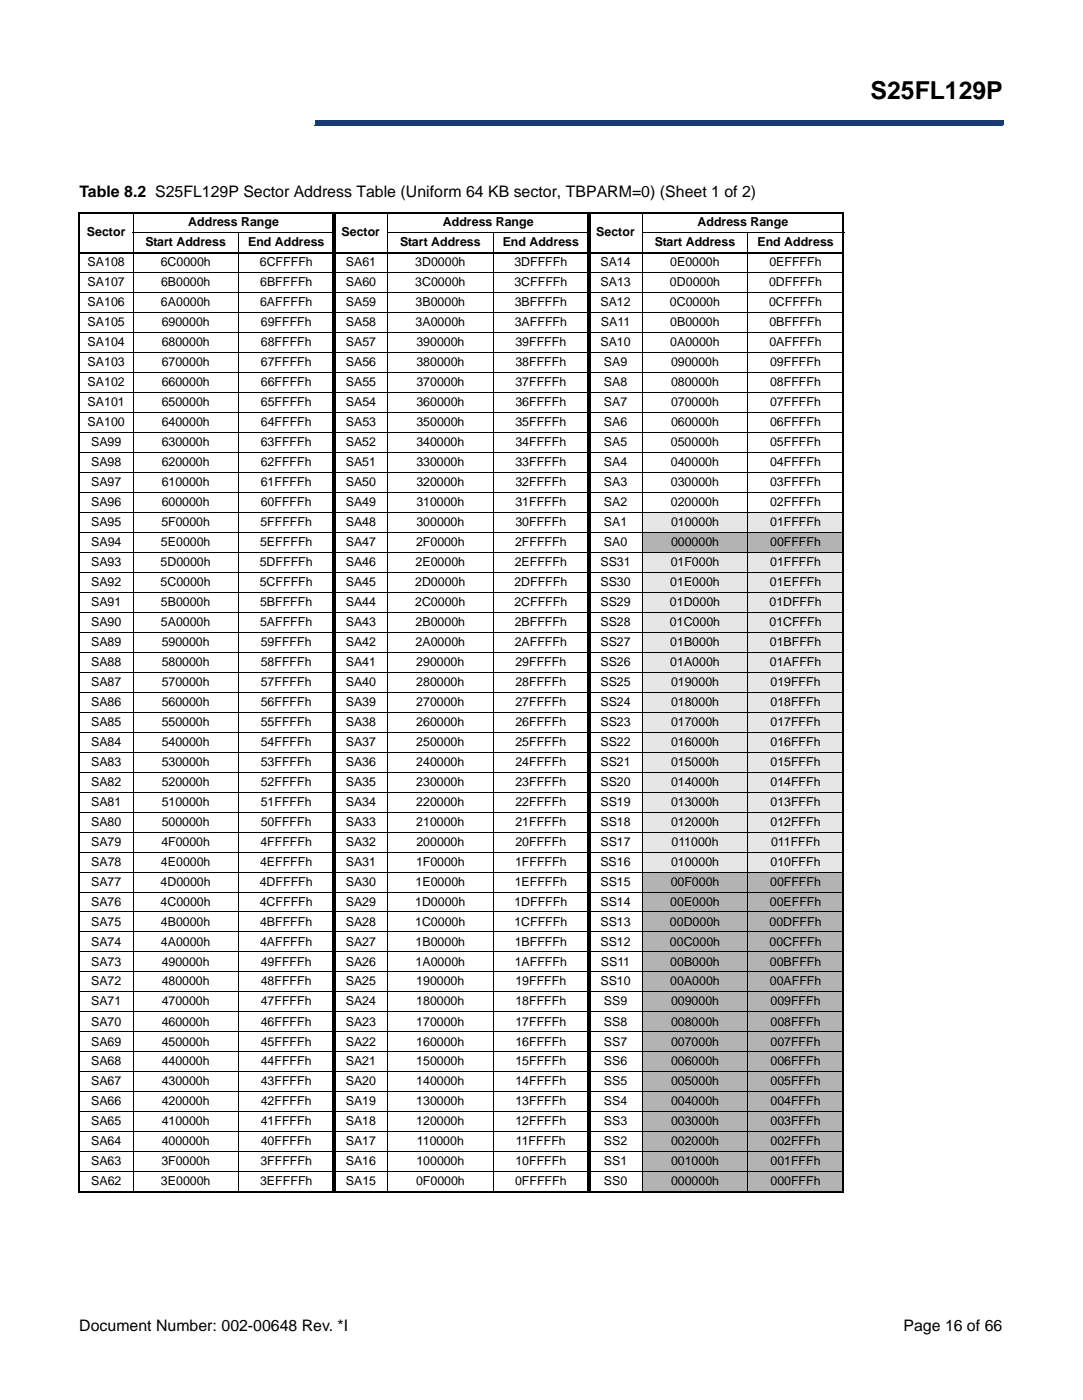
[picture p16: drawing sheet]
<svg xmlns="http://www.w3.org/2000/svg" width="210mm" height="271mm" viewBox="0 0 210 271" stroke-linecap="round" stroke-linejoin="round" font-family="sans-serif">
<defs><g id="words">
<text font-size="4.8" x="168.5" y="19.2">S25FL129P</text>
<g font-size="3.1">
<text x="15.4" y="38.1">Table 8.2 S25FL129P Sector Address Table (Uniform 64 KB sector, TBPARM=0) (Sheet 1 of 2)</text>
<text x="15.3" y="257.6">Document Number: 002-00648 Rev. *I</text>
<text x="174.8" y="257.6">Page 16 of 66</text>
</g>
<g font-size="2.4">
<text x="16.8" y="45.7">Sector</text>
<text x="28.2" y="47.6">Start Address</text>
<text x="36.4" y="43.8">Address Range</text>
<text x="48" y="47.6">End Address</text>
<text x="66.1" y="45.7">Sector</text>
<text x="77.4" y="47.6">Start Address</text>
<text x="85.7" y="43.8">Address Range</text>
<text x="97.3" y="47.6">End Address</text>
<text x="115.4" y="45.7">Sector</text>
<text x="126.7" y="47.6">Start Address</text>
<text x="135" y="43.8">Address Range</text>
<text x="146.6" y="47.6">End Address</text>
<text x="17" y="51.5">SA108</text>
<text x="31.1" y="51.5">6C0000h</text>
<text x="50.3" y="51.5">6CFFFFh</text>
<text x="66.9" y="51.5">SA61</text>
<text x="80.4" y="51.5">3D0000h</text>
<text x="99.5" y="51.5">3DFFFFh</text>
<text x="116.2" y="51.5">SA14</text>
<text x="129.7" y="51.5">0E0000h</text>
<text x="148.9" y="51.5">0EFFFFh</text>
<text x="17" y="55.4">SA107</text>
<text x="17" y="59.2">SA106</text>
<text x="31.2" y="59.2">6A0000h</text>
<text x="31.2" y="55.4">6B0000h</text>
<text x="50.3" y="59.2">6AFFFFh</text>
<text x="50.3" y="55.4">6BFFFFh</text>
<text x="66.9" y="59.2">SA59</text>
<text x="66.9" y="55.4">SA60</text>
<text x="80.4" y="55.4">3C0000h</text>
<text x="80.4" y="59.2">3B0000h</text>
<text x="99.5" y="55.4">3CFFFFh</text>
<text x="99.6" y="59.2">3BFFFFh</text>
<text x="116.2" y="59.2">SA12</text>
<text x="116.2" y="55.4">SA13</text>
<text x="129.6" y="59.2">0C0000h</text>
<text x="129.6" y="55.4">0D0000h</text>
<text x="148.8" y="59.2">0CFFFFh</text>
<text x="148.8" y="55.4">0DFFFFh</text>
<text x="17" y="63.1">SA105</text>
<text x="31.3" y="63.1">690000h</text>
<text x="50.5" y="63.1">69FFFFh</text>
<text x="66.9" y="63.1">SA58</text>
<text x="80.4" y="63.1">3A0000h</text>
<text x="99.6" y="63.1">3AFFFFh</text>
<text x="116.3" y="63.1">SA11</text>
<text x="129.7" y="63.1">0B0000h</text>
<text x="148.9" y="63.1">0BFFFFh</text>
<text x="17" y="67">SA104</text>
<text x="17" y="70.8">SA103</text>
<text x="31.3" y="67">680000h</text>
<text x="31.3" y="70.8">670000h</text>
<text x="50.5" y="67">68FFFFh</text>
<text x="50.5" y="70.8">67FFFFh</text>
<text x="66.9" y="67">SA57</text>
<text x="66.9" y="70.8">SA56</text>
<text x="80.6" y="67">390000h</text>
<text x="80.6" y="70.8">380000h</text>
<text x="99.7" y="67">39FFFFh</text>
<text x="99.7" y="70.8">38FFFFh</text>
<text x="116.2" y="67">SA10</text>
<text x="116.8" y="70.8">SA9</text>
<text x="129.7" y="67">0A0000h</text>
<text x="129.8" y="70.8">090000h</text>
<text x="148.9" y="67">0AFFFFh</text>
<text x="149" y="70.8">09FFFFh</text>
<text x="17" y="74.7">SA102</text>
<text x="31.3" y="74.7">660000h</text>
<text x="50.5" y="74.7">66FFFFh</text>
<text x="66.9" y="74.7">SA55</text>
<text x="80.6" y="74.7">370000h</text>
<text x="99.7" y="74.7">37FFFFh</text>
<text x="116.8" y="74.7">SA8</text>
<text x="129.8" y="74.7">080000h</text>
<text x="149" y="74.7">08FFFFh</text>
<text x="17" y="78.6">SA101</text>
<text x="17" y="82.4">SA100</text>
<text x="31.3" y="78.6">650000h</text>
<text x="31.3" y="82.4">640000h</text>
<text x="50.5" y="78.6">65FFFFh</text>
<text x="50.5" y="82.4">64FFFFh</text>
<text x="66.9" y="78.6">SA54</text>
<text x="66.9" y="82.4">SA53</text>
<text x="80.6" y="78.6">360000h</text>
<text x="80.6" y="82.4">350000h</text>
<text x="99.7" y="78.6">36FFFFh</text>
<text x="99.7" y="82.4">35FFFFh</text>
<text x="116.8" y="78.6">SA7</text>
<text x="116.8" y="82.4">SA6</text>
<text x="129.8" y="78.6">070000h</text>
<text x="129.8" y="82.4">060000h</text>
<text x="149" y="78.6">07FFFFh</text>
<text x="149" y="82.4">06FFFFh</text>
<text x="17.6" y="86.3">SA99</text>
<text x="31.3" y="86.3">630000h</text>
<text x="50.5" y="86.3">63FFFFh</text>
<text x="66.9" y="86.3">SA52</text>
<text x="80.6" y="86.3">340000h</text>
<text x="99.7" y="86.3">34FFFFh</text>
<text x="116.8" y="86.3">SA5</text>
<text x="129.8" y="86.3">050000h</text>
<text x="149" y="86.3">05FFFFh</text>
<text x="17.6" y="90.2">SA98</text>
<text x="17.6" y="94">SA97</text>
<text x="31.3" y="90.2">620000h</text>
<text x="31.3" y="94">610000h</text>
<text x="50.5" y="90.2">62FFFFh</text>
<text x="50.5" y="94">61FFFFh</text>
<text x="66.9" y="90.2">SA51</text>
<text x="66.9" y="94">SA50</text>
<text x="80.6" y="90.2">330000h</text>
<text x="80.6" y="94">320000h</text>
<text x="99.7" y="90.2">33FFFFh</text>
<text x="99.7" y="94">32FFFFh</text>
<text x="116.8" y="90.2">SA4</text>
<text x="116.8" y="94">SA3</text>
<text x="129.8" y="90.2">040000h</text>
<text x="129.8" y="94">030000h</text>
<text x="149" y="90.2">04FFFFh</text>
<text x="149" y="94">03FFFFh</text>
<text x="17.6" y="97.9">SA96</text>
<text x="17.6" y="101.8">SA95</text>
<text x="31.2" y="101.8">5F0000h</text>
<text x="31.3" y="97.9">600000h</text>
<text x="50.4" y="101.8">5FFFFFh</text>
<text x="50.5" y="97.9">60FFFFh</text>
<text x="66.9" y="97.9">SA49</text>
<text x="66.9" y="101.8">SA48</text>
<text x="80.6" y="97.9">310000h</text>
<text x="80.6" y="101.8">300000h</text>
<text x="99.7" y="97.9">31FFFFh</text>
<text x="99.7" y="101.8">30FFFFh</text>
<text x="116.8" y="97.9">SA2</text>
<text x="116.8" y="101.8">SA1</text>
<text x="129.8" y="97.9">020000h</text>
<text x="129.8" y="101.8">010000h</text>
<text x="149" y="97.9">02FFFFh</text>
<text x="149" y="101.8">01FFFFh</text>
<text x="17.6" y="105.6">SA94</text>
<text x="31.1" y="105.6">5E0000h</text>
<text x="50.3" y="105.6">5EFFFFh</text>
<text x="66.9" y="105.6">SA47</text>
<text x="80.5" y="105.6">2F0000h</text>
<text x="99.7" y="105.6">2FFFFFh</text>
<text x="116.8" y="105.6">SA0</text>
<text x="129.8" y="105.6">000000h</text>
<text x="149" y="105.6">00FFFFh</text>
<text x="17.6" y="109.5">SA93</text>
<text x="17.6" y="113.4">SA92</text>
<text x="31.1" y="109.5">5D0000h</text>
<text x="31.1" y="113.4">5C0000h</text>
<text x="50.3" y="109.5">5DFFFFh</text>
<text x="50.3" y="113.4">5CFFFFh</text>
<text x="66.9" y="109.5">SA46</text>
<text x="66.9" y="113.4">SA45</text>
<text x="80.3" y="113.4">2D0000h</text>
<text x="80.4" y="109.5">2E0000h</text>
<text x="99.5" y="113.4">2DFFFFh</text>
<text x="99.6" y="109.5">2EFFFFh</text>
<text x="116.2" y="113.4">SS30</text>
<text x="116.2" y="109.5">SS31</text>
<text x="129.7" y="113.4">01E000h</text>
<text x="129.8" y="109.5">01F000h</text>
<text x="148.9" y="113.4">01EFFFh</text>
<text x="149" y="109.5">01FFFFh</text>
<text x="17.6" y="117.2">SA91</text>
<text x="31.1" y="117.2">5B0000h</text>
<text x="50.3" y="117.2">5BFFFFh</text>
<text x="66.9" y="117.2">SA44</text>
<text x="80.3" y="117.2">2C0000h</text>
<text x="99.5" y="117.2">2CFFFFh</text>
<text x="116.2" y="117.2">SS29</text>
<text x="129.6" y="117.2">01D000h</text>
<text x="148.9" y="117.2">01DFFFh</text>
<text x="17.6" y="121.1">SA90</text>
<text x="17.6" y="125">SA89</text>
<text x="31.1" y="121.1">5A0000h</text>
<text x="31.3" y="125">590000h</text>
<text x="50.3" y="121.1">5AFFFFh</text>
<text x="50.5" y="125">59FFFFh</text>
<text x="66.9" y="121.1">SA43</text>
<text x="66.9" y="125">SA42</text>
<text x="80.4" y="121.1">2B0000h</text>
<text x="80.4" y="125">2A0000h</text>
<text x="99.6" y="121.1">2BFFFFh</text>
<text x="99.6" y="125">2AFFFFh</text>
<text x="116.2" y="121.1">SS28</text>
<text x="116.2" y="125">SS27</text>
<text x="129.6" y="121.1">01C000h</text>
<text x="129.7" y="125">01B000h</text>
<text x="148.9" y="121.1">01CFFFh</text>
<text x="148.9" y="125">01BFFFh</text>
<text x="17.6" y="128.8">SA88</text>
<text x="31.3" y="128.8">580000h</text>
<text x="50.5" y="128.8">58FFFFh</text>
<text x="66.9" y="128.8">SA41</text>
<text x="80.6" y="128.8">290000h</text>
<text x="99.7" y="128.8">29FFFFh</text>
<text x="116.2" y="128.8">SS26</text>
<text x="129.7" y="128.8">01A000h</text>
<text x="148.9" y="128.8">01AFFFh</text>
<text x="17.6" y="136.6">SA86</text>
<text x="17.6" y="132.7">SA87</text>
<text x="31.3" y="136.6">560000h</text>
<text x="31.3" y="132.7">570000h</text>
<text x="50.5" y="136.6">56FFFFh</text>
<text x="50.5" y="132.7">57FFFFh</text>
<text x="66.9" y="136.6">SA39</text>
<text x="66.9" y="132.7">SA40</text>
<text x="80.6" y="136.6">270000h</text>
<text x="80.6" y="132.7">280000h</text>
<text x="99.7" y="136.6">27FFFFh</text>
<text x="99.7" y="132.7">28FFFFh</text>
<text x="116.2" y="136.6">SS24</text>
<text x="116.2" y="132.7">SS25</text>
<text x="129.8" y="132.7">019000h</text>
<text x="129.8" y="136.6">018000h</text>
<text x="149.1" y="132.7">019FFFh</text>
<text x="149.1" y="136.6">018FFFh</text>
<text x="17.6" y="140.5">SA85</text>
<text x="31.3" y="140.5">550000h</text>
<text x="50.5" y="140.5">55FFFFh</text>
<text x="66.9" y="140.5">SA38</text>
<text x="80.6" y="140.5">260000h</text>
<text x="99.7" y="140.5">26FFFFh</text>
<text x="116.2" y="140.5">SS23</text>
<text x="129.8" y="140.5">017000h</text>
<text x="149.1" y="140.5">017FFFh</text>
<text x="17.6" y="144.3">SA84</text>
<text x="17.6" y="148.2">SA83</text>
<text x="31.3" y="144.3">540000h</text>
<text x="31.3" y="148.2">530000h</text>
<text x="50.5" y="144.3">54FFFFh</text>
<text x="50.5" y="148.2">53FFFFh</text>
<text x="66.9" y="144.3">SA37</text>
<text x="66.9" y="148.2">SA36</text>
<text x="80.6" y="144.3">250000h</text>
<text x="80.6" y="148.2">240000h</text>
<text x="99.7" y="144.3">25FFFFh</text>
<text x="99.7" y="148.2">24FFFFh</text>
<text x="116.2" y="144.3">SS22</text>
<text x="116.2" y="148.2">SS21</text>
<text x="129.8" y="144.3">016000h</text>
<text x="129.8" y="148.2">015000h</text>
<text x="149.1" y="144.3">016FFFh</text>
<text x="149.1" y="148.2">015FFFh</text>
<text x="17.6" y="152.1">SA82</text>
<text x="17.6" y="155.9">SA81</text>
<text x="31.3" y="152.1">520000h</text>
<text x="31.3" y="155.9">510000h</text>
<text x="50.5" y="152.1">52FFFFh</text>
<text x="50.5" y="155.9">51FFFFh</text>
<text x="66.9" y="152.1">SA35</text>
<text x="66.9" y="155.9">SA34</text>
<text x="80.6" y="152.1">230000h</text>
<text x="80.6" y="155.9">220000h</text>
<text x="99.7" y="152.1">23FFFFh</text>
<text x="99.7" y="155.9">22FFFFh</text>
<text x="116.2" y="152.1">SS20</text>
<text x="116.2" y="155.9">SS19</text>
<text x="129.8" y="152.1">014000h</text>
<text x="129.8" y="155.9">013000h</text>
<text x="149.1" y="152.1">014FFFh</text>
<text x="149.1" y="155.9">013FFFh</text>
<text x="17.6" y="159.8">SA80</text>
<text x="31.3" y="159.8">500000h</text>
<text x="50.5" y="159.8">50FFFFh</text>
<text x="66.9" y="159.8">SA33</text>
<text x="80.6" y="159.8">210000h</text>
<text x="99.7" y="159.8">21FFFFh</text>
<text x="116.2" y="159.8">SS18</text>
<text x="129.8" y="159.8">012000h</text>
<text x="149.1" y="159.8">012FFFh</text>
<text x="17.6" y="163.7">SA79</text>
<text x="17.6" y="167.5">SA78</text>
<text x="31.1" y="167.5">4E0000h</text>
<text x="31.2" y="163.7">4F0000h</text>
<text x="50.3" y="167.5">4EFFFFh</text>
<text x="50.4" y="163.7">4FFFFFh</text>
<text x="66.9" y="167.5">SA31</text>
<text x="66.9" y="163.7">SA32</text>
<text x="80.5" y="167.5">1F0000h</text>
<text x="80.6" y="163.7">200000h</text>
<text x="99.7" y="167.5">1FFFFFh</text>
<text x="99.7" y="163.7">20FFFFh</text>
<text x="116.2" y="167.5">SS16</text>
<text x="116.2" y="163.7">SS17</text>
<text x="129.8" y="167.5">010000h</text>
<text x="129.9" y="163.7">011000h</text>
<text x="149.1" y="167.5">010FFFh</text>
<text x="149.2" y="163.7">011FFFh</text>
<text x="17.6" y="171.4">SA77</text>
<text x="31.1" y="171.4">4D0000h</text>
<text x="50.3" y="171.4">4DFFFFh</text>
<text x="66.9" y="171.4">SA30</text>
<text x="80.4" y="171.4">1E0000h</text>
<text x="99.6" y="171.4">1EFFFFh</text>
<text x="116.2" y="171.4">SS15</text>
<text x="129.8" y="171.4">00F000h</text>
<text x="149" y="171.4">00FFFFh</text>
<text x="17.6" y="179.1">SA75</text>
<text x="17.6" y="175.3">SA76</text>
<text x="31.1" y="175.3">4C0000h</text>
<text x="31.1" y="179.1">4B0000h</text>
<text x="50.3" y="175.3">4CFFFFh</text>
<text x="50.3" y="179.1">4BFFFFh</text>
<text x="66.9" y="175.3">SA29</text>
<text x="66.9" y="179.1">SA28</text>
<text x="80.3" y="175.3">1D0000h</text>
<text x="80.3" y="179.1">1C0000h</text>
<text x="99.5" y="175.3">1DFFFFh</text>
<text x="99.5" y="179.1">1CFFFFh</text>
<text x="116.2" y="175.3">SS14</text>
<text x="116.2" y="179.1">SS13</text>
<text x="129.6" y="179.1">00D000h</text>
<text x="129.7" y="175.3">00E000h</text>
<text x="148.9" y="179.1">00DFFFh</text>
<text x="148.9" y="175.3">00EFFFh</text>
<text x="17.6" y="183">SA74</text>
<text x="31.1" y="183">4A0000h</text>
<text x="50.3" y="183">4AFFFFh</text>
<text x="66.9" y="183">SA27</text>
<text x="80.4" y="183">1B0000h</text>
<text x="99.6" y="183">1BFFFFh</text>
<text x="116.2" y="183">SS12</text>
<text x="129.6" y="183">00C000h</text>
<text x="148.9" y="183">00CFFFh</text>
<text x="17.6" y="190.7">SA72</text>
<text x="17.6" y="186.9">SA73</text>
<text x="31.3" y="190.7">480000h</text>
<text x="31.3" y="186.9">490000h</text>
<text x="50.5" y="190.7">48FFFFh</text>
<text x="50.5" y="186.9">49FFFFh</text>
<text x="66.9" y="190.7">SA25</text>
<text x="66.9" y="186.9">SA26</text>
<text x="80.4" y="186.9">1A0000h</text>
<text x="80.6" y="190.7">190000h</text>
<text x="99.6" y="186.9">1AFFFFh</text>
<text x="99.7" y="190.7">19FFFFh</text>
<text x="116.2" y="190.7">SS10</text>
<text x="116.3" y="186.9">SS11</text>
<text x="129.7" y="186.9">00B000h</text>
<text x="129.7" y="190.7">00A000h</text>
<text x="148.9" y="186.9">00BFFFh</text>
<text x="148.9" y="190.7">00AFFFh</text>
<text x="17.6" y="194.6">SA71</text>
<text x="31.3" y="194.6">470000h</text>
<text x="50.5" y="194.6">47FFFFh</text>
<text x="66.9" y="194.6">SA24</text>
<text x="80.6" y="194.6">180000h</text>
<text x="99.7" y="194.6">18FFFFh</text>
<text x="116.8" y="194.6">SS9</text>
<text x="129.8" y="194.6">009000h</text>
<text x="149.1" y="194.6">009FFFh</text>
<text x="17.6" y="198.5">SA70</text>
<text x="17.6" y="202.3">SA69</text>
<text x="31.3" y="198.5">460000h</text>
<text x="31.3" y="202.3">450000h</text>
<text x="50.5" y="198.5">46FFFFh</text>
<text x="50.5" y="202.3">45FFFFh</text>
<text x="66.9" y="198.5">SA23</text>
<text x="66.9" y="202.3">SA22</text>
<text x="80.6" y="198.5">170000h</text>
<text x="80.6" y="202.3">160000h</text>
<text x="99.7" y="198.5">17FFFFh</text>
<text x="99.7" y="202.3">16FFFFh</text>
<text x="116.8" y="198.5">SS8</text>
<text x="116.8" y="202.3">SS7</text>
<text x="129.8" y="198.5">008000h</text>
<text x="129.8" y="202.3">007000h</text>
<text x="149.1" y="198.5">008FFFh</text>
<text x="149.1" y="202.3">007FFFh</text>
<text x="17.6" y="206.2">SA68</text>
<text x="31.3" y="206.2">440000h</text>
<text x="50.5" y="206.2">44FFFFh</text>
<text x="66.9" y="206.2">SA21</text>
<text x="80.6" y="206.2">150000h</text>
<text x="99.7" y="206.2">15FFFFh</text>
<text x="116.8" y="206.2">SS6</text>
<text x="129.8" y="206.2">006000h</text>
<text x="149.1" y="206.2">006FFFh</text>
<text x="17.6" y="210.1">SA67</text>
<text x="17.6" y="213.9">SA66</text>
<text x="31.3" y="210.1">430000h</text>
<text x="31.3" y="213.9">420000h</text>
<text x="50.5" y="210.1">43FFFFh</text>
<text x="50.5" y="213.9">42FFFFh</text>
<text x="66.9" y="210.1">SA20</text>
<text x="66.9" y="213.9">SA19</text>
<text x="80.6" y="210.1">140000h</text>
<text x="80.6" y="213.9">130000h</text>
<text x="99.7" y="210.1">14FFFFh</text>
<text x="99.7" y="213.9">13FFFFh</text>
<text x="116.8" y="210.1">SS5</text>
<text x="116.8" y="213.9">SS4</text>
<text x="129.8" y="210.1">005000h</text>
<text x="129.8" y="213.9">004000h</text>
<text x="149.1" y="210.1">005FFFh</text>
<text x="149.1" y="213.9">004FFFh</text>
<text x="17.6" y="217.8">SA65</text>
<text x="17.6" y="221.7">SA64</text>
<text x="31.3" y="217.8">410000h</text>
<text x="31.3" y="221.7">400000h</text>
<text x="50.5" y="217.8">41FFFFh</text>
<text x="50.5" y="221.7">40FFFFh</text>
<text x="66.9" y="217.8">SA18</text>
<text x="66.9" y="221.7">SA17</text>
<text x="80.6" y="217.8">120000h</text>
<text x="80.6" y="221.7">110000h</text>
<text x="99.7" y="217.8">12FFFFh</text>
<text x="99.8" y="221.7">11FFFFh</text>
<text x="116.8" y="217.8">SS3</text>
<text x="116.8" y="221.7">SS2</text>
<text x="129.8" y="217.8">003000h</text>
<text x="129.8" y="221.7">002000h</text>
<text x="149.1" y="217.8">003FFFh</text>
<text x="149.1" y="221.7">002FFFh</text>
<text x="17.6" y="225.5">SA63</text>
<text x="31.2" y="225.5">3F0000h</text>
<text x="50.4" y="225.5">3FFFFFh</text>
<text x="66.9" y="225.5">SA16</text>
<text x="80.6" y="225.5">100000h</text>
<text x="99.7" y="225.5">10FFFFh</text>
<text x="116.8" y="225.5">SS1</text>
<text x="129.8" y="225.5">001000h</text>
<text x="149.1" y="225.5">001FFFh</text>
<text x="17.6" y="229.4">SA62</text>
<text x="31.1" y="229.4">3E0000h</text>
<text x="50.3" y="229.4">3EFFFFh</text>
<text x="66.9" y="229.4">SA15</text>
<text x="80.5" y="229.4">0F0000h</text>
<text x="99.7" y="229.4">0FFFFFh</text>
<text x="116.8" y="229.4">SS0</text>
<text x="129.8" y="229.4">000000h</text>
<text x="149.1" y="229.4">000FFFh</text>
</g>
</g></defs>
<path d="M61 23.3h133.1v.9h-133.1z" fill="#163b71"/>
<path d="M60.9 24.2h133.2M61 23.3h133.1" fill="none" stroke="#163b71" stroke-width=".19"/>
<path d="M60.9 23.3h.1v.9h-.1z" fill="#163b71"/>
<path d="M15.5 8.2h45.3v17.6h-45.3z" fill="#fff"/>
<g fill="#e6e6e6">
<path d="M124.3 99.2h20.4v3.8h-20.4z"/>
<path d="M144.7 99.2h18.5v3.8h-18.5z"/>
</g>
<g fill="#b3b3b3">
<path d="M124.3 103h20.4v3.9h-20.4z"/>
<path d="M144.7 103h18.5v3.9h-18.5z"/>
</g>
<g fill="#e6e6e6">
<path d="M124.3 106.9h20.4v3.9h-20.4z"/>
<path d="M144.7 106.9h18.5v3.9h-18.5z"/>
<path d="M124.3 110.8h20.4v3.8h-20.4z"/>
<path d="M144.7 110.8h18.5v3.8h-18.5z"/>
<path d="M124.3 114.6h20.4v3.9h-20.4z"/>
<path d="M144.7 114.6h18.5v3.9h-18.5z"/>
<path d="M124.3 118.5h20.4v3.9h-20.4z"/>
<path d="M144.7 118.5h18.5v3.9h-18.5z"/>
<path d="M124.3 122.4h20.4v3.8h-20.4z"/>
<path d="M144.7 122.4h18.5v3.8h-18.5z"/>
<path d="M124.3 126.2h20.4v3.9h-20.4z"/>
<path d="M144.7 126.2h18.5v3.9h-18.5z"/>
<path d="M124.3 130.1h20.4v3.9h-20.4z"/>
<path d="M144.7 130.1h18.5v3.9h-18.5z"/>
<path d="M124.3 134h20.4v3.8h-20.4z"/>
<path d="M144.7 134h18.5v3.8h-18.5z"/>
<path d="M124.3 137.8h20.4v3.9h-20.4z"/>
<path d="M144.7 137.8h18.5v3.9h-18.5z"/>
<path d="M124.3 141.7h20.4v3.9h-20.4z"/>
<path d="M144.7 141.7h18.5v3.9h-18.5z"/>
<path d="M124.3 145.6h20.4v3.8h-20.4z"/>
<path d="M144.7 145.6h18.5v3.8h-18.5z"/>
<path d="M124.3 149.4h20.4v3.9h-20.4z"/>
<path d="M144.7 149.4h18.5v3.9h-18.5z"/>
<path d="M124.3 153.3h20.4v3.9h-20.4z"/>
<path d="M144.7 153.3h18.5v3.9h-18.5z"/>
<path d="M124.3 157.2h20.4v3.8h-20.4z"/>
<path d="M144.7 157.2h18.5v3.8h-18.5z"/>
<path d="M124.3 161h20.4v3.9h-20.4z"/>
<path d="M144.7 161h18.5v3.9h-18.5z"/>
<path d="M124.3 164.9h20.4v3.9h-20.4z"/>
<path d="M144.7 164.9h18.5v3.9h-18.5z"/>
</g>
<g fill="#b3b3b3">
<path d="M124.3 168.8h20.4v3.8h-20.4z"/>
<path d="M144.7 168.8h18.5v3.8h-18.5z"/>
<path d="M124.3 172.6h20.4v3.9h-20.4z"/>
<path d="M144.7 172.6h18.5v3.9h-18.5z"/>
<path d="M124.3 176.5h20.4v3.9h-20.4z"/>
<path d="M144.7 176.5h18.5v3.9h-18.5z"/>
<path d="M124.3 180.4h20.4v3.8h-20.4z"/>
<path d="M144.7 180.4h18.5v3.8h-18.5z"/>
<path d="M124.3 184.2h20.4v3.9h-20.4z"/>
<path d="M144.7 184.2h18.5v3.9h-18.5z"/>
<path d="M124.3 188.1h20.4v3.9h-20.4z"/>
<path d="M144.7 188.1h18.5v3.9h-18.5z"/>
<path d="M124.3 192h20.4v3.8h-20.4z"/>
<path d="M144.7 192h18.5v3.8h-18.5z"/>
<path d="M124.3 195.8h20.4v3.9h-20.4z"/>
<path d="M144.7 195.8h18.5v3.9h-18.5z"/>
<path d="M124.3 199.7h20.4v3.9h-20.4z"/>
<path d="M144.7 199.7h18.5v3.9h-18.5z"/>
<path d="M124.3 203.6h20.4v3.8h-20.4z"/>
<path d="M144.7 203.6h18.5v3.8h-18.5z"/>
<path d="M124.3 207.4h20.4v3.9h-20.4z"/>
<path d="M144.7 207.4h18.5v3.9h-18.5z"/>
<path d="M124.3 211.3h20.4v3.9h-20.4z"/>
<path d="M144.7 211.3h18.5v3.9h-18.5z"/>
<path d="M124.3 215.2h20.4v3.8h-20.4z"/>
<path d="M144.7 215.2h18.5v3.8h-18.5z"/>
<path d="M124.3 219h20.4v3.9h-20.4z"/>
<path d="M144.7 219h18.5v3.9h-18.5z"/>
<path d="M124.3 222.9h20.4v3.9h-20.4z"/>
<path d="M144.7 222.9h18.5v3.9h-18.5z"/>
<path d="M124.3 226.8h20.4v3.8h-20.4z"/>
<path d="M144.7 226.8h18.5v3.8h-18.5z"/>
</g>
<path d="M15.2 41.1h148.2M15.2 48.9h148.2M15.4 41.3v189.2M163.2 41.3v189.2M15.2 230.6h148.2" fill="none" stroke="#000" stroke-width=".34"/>
<g fill="none" stroke="#000" stroke-width=".19">
<path d="M15.2 52.7h148.2M15.2 56.6h148.2M25.7 45h39.3M25.7 41v189.8M46.1 44.9v185.9M74.9 45h39.4M75 41v189.8M95.4 44.9v185.9M124.2 45h39.2M124.3 41v189.8M144.7 44.9v185.9M15.2 60.5h148.2"/>
<path d="M15.2 64.3h148.2M15.2 68.2h148.2M15.2 72.1h148.2M15.2 76h148.2M15.2 79.8h148.2M15.2 83.7h148.2M15.2 87.6h148.2M15.2 91.4h148.2M15.2 95.3h148.2M15.2 99.2h148.2M15.2 103h148.2M15.2 106.9h148.2"/>
<path d="M15.2 110.8h148.2M15.2 114.6h148.2M15.2 118.5h148.2M15.2 122.4h148.2M15.2 126.2h148.2M15.2 130.1h148.2M15.2 134h148.2M15.2 137.8h148.2M15.2 141.7h148.2M15.2 145.6h148.2M15.2 149.4h148.2M15.2 153.3h148.2"/>
<path d="M15.2 157.2h148.2M15.2 161h148.2M15.2 164.9h148.2M15.2 168.8h148.2M15.2 172.6h148.2M15.2 176.5h148.2M15.2 180.4h148.2M15.2 184.2h148.2M15.2 188.1h148.2M15.2 192h148.2M15.2 195.8h148.2M15.2 199.7h148.2"/>
<path d="M15.2 203.6h148.2M15.2 207.4h148.2M15.2 211.3h148.2M15.2 215.2h148.2M15.2 219h148.2M15.2 222.9h148.2M15.2 226.8h148.2"/>
</g>
<path d="M64.3 41h.7v189.8h-.7zM113.6 41h.7v189.8h-.7z" fill="#000"/>
<use href="#words"/>
</svg>
